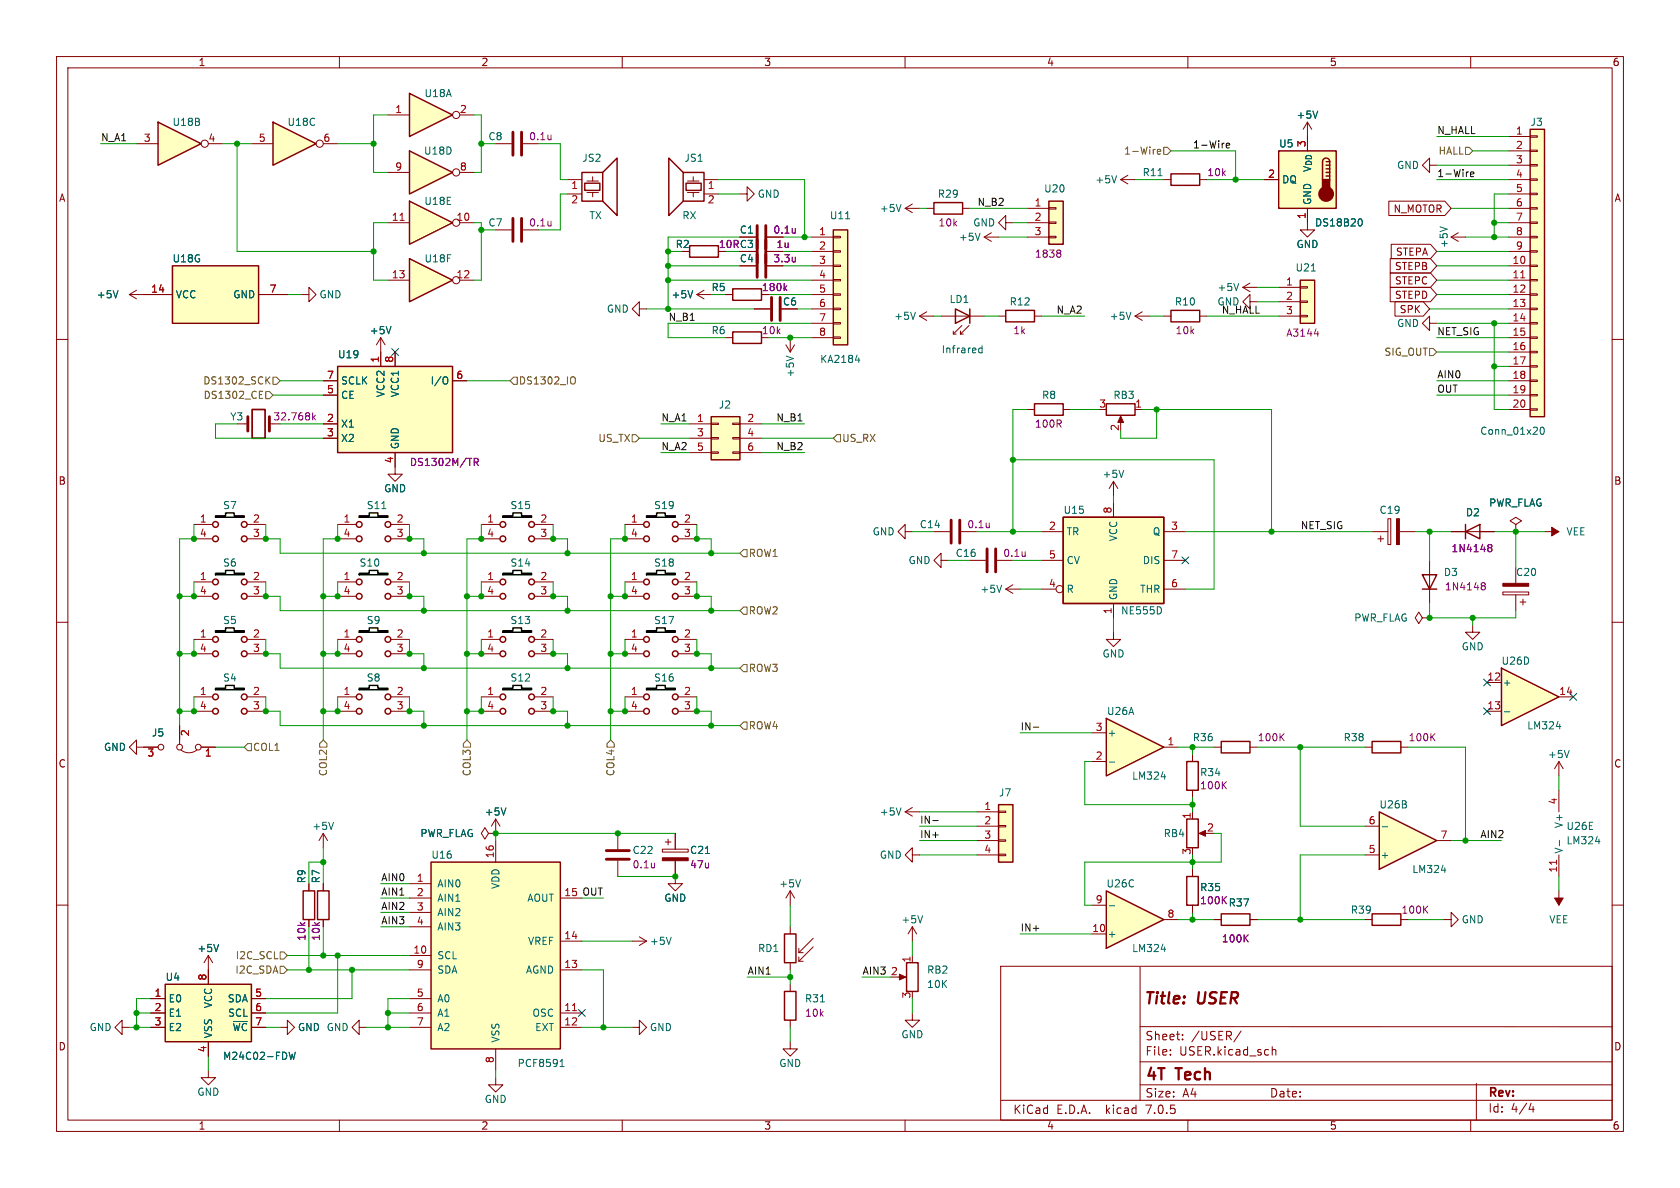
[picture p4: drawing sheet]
<svg xmlns="http://www.w3.org/2000/svg" width="297mm" height="210mm" viewBox="0 0 297 210" stroke-linecap="round" stroke-linejoin="round" font-family="sans-serif">
<defs><g id="words">
<g font-size="2.8" fill="#840000">
<text x="202.1" y="178">Title:</text>
<text x="211.6" y="178">USER</text>
<text x="202.4" y="191.4">4T</text>
<text x="207.9" y="191.4">Tech</text>
</g>
<g font-size="2.1" fill="#840000">
<text x="202.4" y="184.1">Sheet:</text>
<text x="210.5" y="184.1">/USER/</text>
<text x="202.4" y="186.8">File:</text>
<text x="208.4" y="186.8">USER.kicad_sch</text>
<text x="179" y="197.1">KiCad</text>
<text x="186.7" y="197.1">E.D.A.</text>
<text x="195.4" y="197.1">kicad</text>
<text x="202.4" y="194.2">Size:</text>
<text x="202.6" y="197.1">7.0.5</text>
<text x="209" y="194.2">A4</text>
<text x="224.4" y="194.2">Date:</text>
<text x="263" y="194.2">Rev:</text>
<text x="263" y="196.8">Id:</text>
<text x="267" y="196.8">4/4</text>
</g>
<g font-size="1.8" fill="#840000">
<text x="35" y="11.8">1</text>
<text x="85" y="11.8">2</text>
<text x="135" y="11.8">3</text>
<text x="185" y="11.8">4</text>
<text x="235" y="11.8">5</text>
<text x="285" y="11.8">6</text>
<text x="10.4" y="35.8">A</text>
<text x="285.4" y="35.8">A</text>
<text x="246.3" y="37.7">N_MOTOR</text>
<text x="119.4" y="44">R2</text>
<text x="246.6" y="47.9">STEPB</text>
<text x="246.8" y="45.4">STEPA</text>
<text x="134.6" y="51.6">180k</text>
<text x="246.6" y="50.4">STEPC</text>
<text x="246.6" y="53">STEPD</text>
<text x="138.4" y="54.2">C6</text>
<text x="247.4" y="55.5">SPK</text>
<text x="10.3" y="85.8">B</text>
<text x="285.3" y="85.8">B</text>
<text x="10.3" y="135.8">C</text>
<text x="285.3" y="135.8">C</text>
<text x="10.3" y="185.8">D</text>
<text x="285.3" y="185.8">D</text>
<text x="35" y="199.8">1</text>
<text x="85" y="199.8">2</text>
<text x="135" y="199.8">3</text>
<text x="185" y="199.8">4</text>
<text x="235" y="199.8">5</text>
<text x="285" y="199.8">6</text>
</g>
<g font-size="1.8" fill="#006464">
<text x="75" y="17.3">U18A</text>
<text x="30.4" y="22.4">U18B</text>
<text x="50.8" y="22.4">U18C</text>
<text x="229.1" y="21.1">+5V</text>
<text x="270.5" y="22.4">J3</text>
<text x="74.9" y="27.5">U18D</text>
<text x="86.3" y="25">C8</text>
<text x="102.9" y="28.8">JS2</text>
<text x="120.9" y="28.8">JS1</text>
<text x="226.1" y="26.2">U5</text>
<text x="133.9" y="35.1">GND</text>
<text x="165.7" y="35.1">R29</text>
<text x="184.5" y="34.2">U20</text>
<text x="193.6" y="32.6">+5V</text>
<text x="201.9" y="31.3">R11</text>
<text x="226.6" y="32.6">DQ</text>
<text x="232" y="30.5" transform="rotate(-90 232 30.5)">V_{DD}</text>
<text x="246.9" y="30">GND</text>
<text x="75" y="36.4">U18E</text>
<text x="86.3" y="40.2">C7</text>
<text x="104.1" y="38.9">TX</text>
<text x="120.6" y="38.9">RX</text>
<text x="130.7" y="41.5">C1</text>
<text x="146.7" y="38.9">U11</text>
<text x="155.5" y="37.7">+5V</text>
<text x="172" y="40.2">GND</text>
<text x="232" y="36.3" transform="rotate(-90 232 36.3)">GND</text>
<text x="232.4" y="40.2">DS18B20</text>
<text x="30.4" y="46.5">U18G</text>
<text x="75" y="46.5">U18F</text>
<text x="127" y="44">10R C3</text>
<text x="130.7" y="46.5">C4</text>
<text x="169.5" y="42.7">+5V</text>
<text x="229.1" y="44">GND</text>
<text x="256.1" y="43.9" transform="rotate(-90 256.1 43.9)">+5V</text>
<text x="17.1" y="52.9">+5V</text>
<text x="31" y="52.9">VCC</text>
<text x="41.2" y="52.9">GND</text>
<text x="56.4" y="52.9">GND</text>
<text x="118.7" y="52.9">+5V</text>
<text x="125.7" y="51.6">R5</text>
<text x="167.8" y="53.7">LD1</text>
<text x="215.2" y="51.6">+5V</text>
<text x="229" y="48.2">U21</text>
<text x="65.3" y="59.2">+5V</text>
<text x="107.2" y="55.4">GND</text>
<text x="125.7" y="59.2">R6</text>
<text x="158" y="56.7">+5V</text>
<text x="178.4" y="54.2">R12</text>
<text x="196.1" y="56.7">+5V</text>
<text x="207.6" y="54.2">R10</text>
<text x="246.9" y="58">GND</text>
<text x="59.7" y="63.5">U19</text>
<text x="144.9" y="64.3">KA2184</text>
<text x="166.4" y="62.6">Infrared</text>
<text x="60.2" y="70.7">CE</text>
<text x="60.2" y="68.1">SCLK</text>
<text x="68.1" y="70.2" transform="rotate(-90 68.1 70.2)">VCC2</text>
<text x="70.7" y="70.2" transform="rotate(-90 70.7 70.2)">VCC1</text>
<text x="76.1" y="68.1">I/O</text>
<text x="140.5" y="66.8" transform="rotate(-90 140.5 66.8)">+5V</text>
<text x="184.2" y="70.7">R8</text>
<text x="196.8" y="70.7">RB3</text>
<text x="40.6" y="74.5">Y3</text>
<text x="60.2" y="75.8">X1</text>
<text x="127" y="72.4">J2</text>
<text x="200.6" y="72.1">1</text>
<text x="261.6" y="77">Conn_01x20</text>
<text x="60.2" y="78.3">X2</text>
<text x="70.7" y="79.5" transform="rotate(-90 70.7 79.5)">GND</text>
<text x="67.9" y="87.2">GND</text>
<text x="194.9" y="84.6">+5V</text>
<text x="263.2" y="89.7">PWR_FLAG</text>
<text x="39.4" y="90.2">S7</text>
<text x="64.8" y="90.2">S11</text>
<text x="90.2" y="90.2">S15</text>
<text x="115.6" y="90.2">S19</text>
<text x="154.2" y="94.8">GND</text>
<text x="162.5" y="93.5">C14</text>
<text x="188" y="91">U15</text>
<text x="188.5" y="94.8">TR</text>
<text x="197.7" y="95.7" transform="rotate(-90 197.7 95.7)">VCC</text>
<text x="203.8" y="94.8">Q</text>
<text x="243.8" y="91">C19</text>
<text x="259.1" y="91.4">D2</text>
<text x="276.9" y="94.8">VEE</text>
<text x="39.4" y="100.3">S6</text>
<text x="63.5" y="100.3">S10</text>
<text x="90.2" y="100.3">S14</text>
<text x="115.6" y="100.3">S18</text>
<text x="160.6" y="99.9">GND</text>
<text x="168.9" y="98.6">C16</text>
<text x="188.5" y="99.9">CV</text>
<text x="202" y="99.9">DIS</text>
<text x="255.2" y="102">D3</text>
<text x="268" y="102">C20</text>
<text x="173.3" y="105">+5V</text>
<text x="188.5" y="105">R</text>
<text x="197.7" y="106.2" transform="rotate(-90 197.7 106.2)">GND</text>
<text x="201.5" y="105">THR</text>
<text x="39.4" y="110.5">S5</text>
<text x="64.8" y="110.5">S9</text>
<text x="90.2" y="110.5">S13</text>
<text x="115.6" y="110.5">S17</text>
<text x="198.1" y="108.8">NE555D</text>
<text x="239.4" y="110">PWR_FLAG</text>
<text x="194.9" y="116.4">GND</text>
<text x="258.4" y="115.1">GND</text>
<text x="265.4" y="117.7">U26D</text>
<text x="39.4" y="120.6">S4</text>
<text x="64.8" y="120.6">S8</text>
<text x="90.2" y="120.6">S12</text>
<text x="115.6" y="120.6">S16</text>
<text x="265.6" y="121.5">+</text>
<text x="26.8" y="130.4">J5</text>
<text x="195.6" y="126.6">U26A</text>
<text x="195.7" y="130.4">+</text>
<text x="210.8" y="131.2">R36</text>
<text x="237.5" y="131.2">R38</text>
<text x="269.9" y="129.1">LM324</text>
<text x="18.3" y="132.9">GND</text>
<text x="200.1" y="138">LM324</text>
<text x="212.1" y="137.4">R34</text>
<text x="273.6" y="134.2">+5V</text>
<text x="176.5" y="141">J7</text>
<text x="243.8" y="143.1">U26B</text>
<text x="55.2" y="146.9">+5V</text>
<text x="74.3" y="148.1">PWR_FLAG</text>
<text x="85.6" y="144.3">+5V</text>
<text x="155.5" y="144.3">+5V</text>
<text x="205.7" y="148.1">RB4</text>
<text x="276.4" y="146.4" transform="rotate(-90 276.4 146.4)">V+</text>
<text x="276.9" y="146.9">U26E</text>
<text x="276.9" y="149.4">LM324</text>
<text x="76.2" y="152">U16</text>
<text x="111.8" y="151.1">C22</text>
<text x="121.9" y="151.1">C21</text>
<text x="155.5" y="152">GND</text>
<text x="244" y="152">+</text>
<text x="249.6" y="154.5">LM324</text>
<text x="276.4" y="151" transform="rotate(-90 276.4 151)">V-</text>
<text x="54.2" y="156.2" transform="rotate(-90 54.2 156.2)">R9</text>
<text x="56.7" y="156.2" transform="rotate(-90 56.7 156.2)">R7</text>
<text x="77.2" y="157">AIN0</text>
<text x="77.2" y="159.6">AIN1</text>
<text x="88.5" y="157.2" transform="rotate(-90 88.5 157.2)">VDD</text>
<text x="93.2" y="159.6">AOUT</text>
<text x="117.4" y="159.6">GND</text>
<text x="137.7" y="157">+5V</text>
<text x="195.5" y="157">U26C</text>
<text x="212.1" y="157.7">R35</text>
<text x="238.7" y="161.7">R39</text>
<text x="77.2" y="162.1">AIN2</text>
<text x="77.2" y="164.7">AIN3</text>
<text x="93.3" y="167.2">VREF</text>
<text x="114.8" y="167.2">+5V</text>
<text x="159.3" y="163.4">+5V</text>
<text x="195.7" y="165.9">+</text>
<text x="258.4" y="163.4">GND</text>
<text x="273.8" y="163.4">VEE</text>
<text x="29.2" y="173.5">U4</text>
<text x="34.8" y="168.5">+5V</text>
<text x="77.2" y="169.7">SCL</text>
<text x="77.2" y="172.3">SDA</text>
<text x="93" y="172.3">AGND</text>
<text x="134" y="168.5">RD1</text>
<text x="163.8" y="172.3">RB2</text>
<text x="200.1" y="168.5">LM324</text>
<text x="29.7" y="177.4">E0</text>
<text x="29.7" y="179.9">E1</text>
<text x="37.7" y="178.3" transform="rotate(-90 37.7 178.3)">VCC</text>
<text x="40.2" y="177.4">SDA</text>
<text x="40.3" y="179.9">SCL</text>
<text x="77.2" y="177.4">A0</text>
<text x="77.2" y="179.9">A1</text>
<text x="94.1" y="179.9">OSC</text>
<text x="142.2" y="177.4">R31</text>
<text x="163.8" y="174.8">10K</text>
<text x="15.8" y="182.4">GND</text>
<text x="29.7" y="182.4">E2</text>
<text x="37.7" y="183.6" transform="rotate(-90 37.7 183.6)">VSS</text>
<text x="41.1" y="182.4">~{WC}</text>
<text x="52.6" y="182.4">GND GND</text>
<text x="52.6" y="182.4">GND</text>
<text x="77.2" y="182.4">A2</text>
<text x="88.5" y="184.4" transform="rotate(-90 88.5 184.4)">VSS</text>
<text x="94.6" y="182.4">EXT</text>
<text x="114.8" y="182.4">GND</text>
<text x="159.3" y="183.7">GND</text>
<text x="39.4" y="187.5">M24C02-FDW</text>
<text x="91.4" y="188.8">PCF8591</text>
<text x="137.7" y="188.8">GND</text>
<text x="34.8" y="193.9">GND</text>
<text x="85.6" y="195.1">GND</text>
</g>
<g font-size="1.8" fill="#a90000">
<text x="69.8" y="20.1">1</text>
<text x="81.2" y="20.1">2</text>
<text x="267.9" y="23.9">1</text>
<text x="25.4" y="25.1">3</text>
<text x="36.8" y="25.1">4</text>
<text x="45.7" y="25.1">5</text>
<text x="57.1" y="25.1">6</text>
<text x="230.9" y="26.1" transform="rotate(-90 230.9 26.1)">3</text>
<text x="267.9" y="26.4">2</text>
<text x="267.9" y="29">3</text>
<text x="69.8" y="30.2">9</text>
<text x="81.2" y="30.2">8</text>
<text x="100.9" y="33.7">1</text>
<text x="125.1" y="33.7">1</text>
<text x="224.1" y="31.5">2</text>
<text x="267.9" y="31.5">4</text>
<text x="267.9" y="34">5</text>
<text x="69.2" y="39.1">11</text>
<text x="80.6" y="39.1">10</text>
<text x="100.9" y="36.2">2</text>
<text x="125.1" y="36.2">2</text>
<text x="144.7" y="41.7">1</text>
<text x="182.8" y="36.6">1</text>
<text x="182.8" y="39.1">2</text>
<text x="182.8" y="41.7">3</text>
<text x="230.9" y="38.8" transform="rotate(-90 230.9 38.8)">1</text>
<text x="267.9" y="36.6">6</text>
<text x="267.9" y="39.1">7</text>
<text x="267.9" y="41.7">8</text>
<text x="144.7" y="44.2">2</text>
<text x="144.7" y="46.7">3</text>
<text x="267.3" y="46.7">10</text>
<text x="267.9" y="44.2">9</text>
<text x="26.7" y="51.8">14</text>
<text x="47.6" y="51.8">7</text>
<text x="69.2" y="49.3">13</text>
<text x="80.6" y="49.3">12</text>
<text x="144.7" y="49.3">4</text>
<text x="144.7" y="51.8">5</text>
<text x="227.3" y="50.5">1</text>
<text x="227.3" y="53.1">2</text>
<text x="267.3" y="49.3">11</text>
<text x="267.3" y="51.8">12</text>
<text x="144.7" y="54.4">6</text>
<text x="144.7" y="56.9">7</text>
<text x="144.7" y="59.4">8</text>
<text x="227.3" y="55.6">3</text>
<text x="267.3" y="54.4">13</text>
<text x="267.3" y="56.9">14</text>
<text x="267.3" y="59.4">15</text>
<text x="67.1" y="64.2" transform="rotate(-90 67.1 64.2)">1</text>
<text x="69.6" y="64.2" transform="rotate(-90 69.6 64.2)">8</text>
<text x="267.3" y="62">16</text>
<text x="267.3" y="64.5">17</text>
<text x="57.8" y="69.6">5</text>
<text x="57.8" y="67.1">7</text>
<text x="80.6" y="67.1">6</text>
<text x="267.3" y="67.1">18</text>
<text x="267.3" y="69.6">19</text>
<text x="57.8" y="74.7">2</text>
<text x="57.8" y="77.2">3</text>
<text x="123.2" y="74.7">1</text>
<text x="123.2" y="77.2">3</text>
<text x="132" y="74.7">2</text>
<text x="132" y="77.2">4</text>
<text x="194.3" y="72.1">3</text>
<text x="197.9" y="76.2" transform="rotate(-90 197.9 76.2)">2</text>
<text x="267.3" y="72.1">20</text>
<text x="69.6" y="81.9" transform="rotate(-90 69.6 81.9)">4</text>
<text x="123.2" y="79.8">5</text>
<text x="132" y="79.8">6</text>
<text x="35.3" y="92.5">1</text>
<text x="35.3" y="95">4</text>
<text x="44.7" y="92.5">2</text>
<text x="44.7" y="95">3</text>
<text x="60.7" y="92.5">1</text>
<text x="60.7" y="95">4</text>
<text x="70.1" y="92.5">2</text>
<text x="70.1" y="95">3</text>
<text x="86.1" y="92.5">1</text>
<text x="86.1" y="95">4</text>
<text x="95.5" y="92.5">2</text>
<text x="95.5" y="95">3</text>
<text x="111.5" y="92.5">1</text>
<text x="111.5" y="95">4</text>
<text x="120.9" y="92.5">2</text>
<text x="120.9" y="95">3</text>
<text x="185.4" y="93.7">2</text>
<text x="196.6" y="90.8" transform="rotate(-90 196.6 90.8)">8</text>
<text x="207" y="93.7">3</text>
<text x="185.4" y="98.8">5</text>
<text x="207" y="98.8">7</text>
<text x="35.3" y="102.6">1</text>
<text x="35.3" y="105.2">4</text>
<text x="44.7" y="102.6">2</text>
<text x="44.7" y="105.2">3</text>
<text x="60.7" y="102.6">1</text>
<text x="60.7" y="105.2">4</text>
<text x="70.1" y="102.6">2</text>
<text x="70.1" y="105.2">3</text>
<text x="86.1" y="102.6">1</text>
<text x="86.1" y="105.2">4</text>
<text x="95.5" y="102.6">2</text>
<text x="95.5" y="105.2">3</text>
<text x="111.5" y="102.6">1</text>
<text x="111.5" y="105.2">4</text>
<text x="120.9" y="102.6">2</text>
<text x="120.9" y="105.2">3</text>
<text x="185.4" y="103.9">4</text>
<text x="207" y="103.9">6</text>
<text x="35.3" y="112.8">1</text>
<text x="44.7" y="112.8">2</text>
<text x="60.7" y="112.8">1</text>
<text x="70.1" y="112.8">2</text>
<text x="86.1" y="112.8">1</text>
<text x="95.5" y="112.8">2</text>
<text x="111.5" y="112.8">1</text>
<text x="120.9" y="112.8">2</text>
<text x="196.6" y="108.6" transform="rotate(-90 196.6 108.6)">1</text>
<text x="35.3" y="115.3">4</text>
<text x="44.7" y="115.3">3</text>
<text x="60.7" y="115.3">4</text>
<text x="70.1" y="115.3">3</text>
<text x="86.1" y="115.3">4</text>
<text x="95.5" y="115.3">3</text>
<text x="111.5" y="115.3">4</text>
<text x="120.9" y="115.3">3</text>
<text x="35.3" y="122.9">1</text>
<text x="35.3" y="125.5">4</text>
<text x="44.7" y="122.9">2</text>
<text x="44.7" y="125.5">3</text>
<text x="60.7" y="122.9">1</text>
<text x="60.7" y="125.5">4</text>
<text x="70.1" y="122.9">2</text>
<text x="70.1" y="125.5">3</text>
<text x="86.1" y="122.9">1</text>
<text x="86.1" y="125.5">4</text>
<text x="95.5" y="122.9">2</text>
<text x="95.5" y="125.5">3</text>
<text x="111.5" y="122.9">1</text>
<text x="111.5" y="125.5">4</text>
<text x="120.9" y="122.9">2</text>
<text x="120.9" y="125.5">3</text>
<text x="262.9" y="120.4">12</text>
<text x="262.9" y="125.5">13</text>
<text x="275.6" y="122.9">14</text>
<text x="33.7" y="130.2" transform="rotate(-90 33.7 130.2)">2</text>
<text x="193.6" y="129.3">3</text>
<text x="206.3" y="131.8">1</text>
<text x="26" y="134">3</text>
<text x="36.2" y="134">1</text>
<text x="193.6" y="134.4">2</text>
<text x="174" y="143.3">1</text>
<text x="275.3" y="142.3" transform="rotate(-90 275.3 142.3)">4</text>
<text x="174" y="145.8">2</text>
<text x="174" y="148.3">3</text>
<text x="210.6" y="144.8" transform="rotate(-90 210.6 144.8)">1</text>
<text x="213.3" y="147.1">2</text>
<text x="241.9" y="145.8">6</text>
<text x="254.6" y="148.3">7</text>
<text x="73.6" y="156">1</text>
<text x="87.4" y="151.8" transform="rotate(-90 87.4 151.8)">16</text>
<text x="174" y="150.9">4</text>
<text x="210.6" y="151.2" transform="rotate(-90 210.6 151.2)">3</text>
<text x="241.9" y="150.9">5</text>
<text x="275.3" y="154.3" transform="rotate(-90 275.3 154.3)">11</text>
<text x="73.6" y="158.5">2</text>
<text x="73.6" y="161">3</text>
<text x="193.6" y="159.8">9</text>
<text x="73.6" y="163.6">4</text>
<text x="99.7" y="166.1">14</text>
<text x="193" y="164.8">10</text>
<text x="206.3" y="162.3">8</text>
<text x="36.6" y="173.4" transform="rotate(-90 36.6 173.4)">8</text>
<text x="73" y="168.7">10</text>
<text x="73.6" y="171.2">9</text>
<text x="99.7" y="171.2">13</text>
<text x="157.4" y="172.5">2</text>
<text x="161" y="170.2" transform="rotate(-90 161 170.2)">1</text>
<text x="27.3" y="176.3">1</text>
<text x="27.3" y="178.8">2</text>
<text x="45.1" y="176.3">5</text>
<text x="45.1" y="178.8">6</text>
<text x="73.6" y="176.3">5</text>
<text x="73.6" y="178.8">6</text>
<text x="99.7" y="178.8">11</text>
<text x="161" y="176.6" transform="rotate(-90 161 176.6)">3</text>
<text x="27.3" y="181.4">3</text>
<text x="45.1" y="181.4">7</text>
<text x="73.6" y="181.4">7</text>
<text x="99.7" y="181.4">12</text>
<text x="36.6" y="186.1" transform="rotate(-90 36.6 186.1)">4</text>
<text x="87.4" y="188" transform="rotate(-90 87.4 188)">8</text>
</g>
<g font-size="1.8" fill="#0f0f0f">
<text x="254" y="23.8">N_HALL</text>
<text x="17.8" y="25.1">N_A1</text>
<text x="210.8" y="26.3">1-Wire</text>
<text x="254" y="31.4">1-Wire</text>
<text x="172.7" y="36.5">N_B2</text>
<text x="118.1" y="56.8">N_B1</text>
<text x="186.7" y="55.5">N_A2</text>
<text x="215.2" y="54.2">GND</text>
<text x="215.9" y="55.5">N_HALL</text>
<text x="254" y="59.3">NET_SIG</text>
<text x="254" y="69.5">OUT</text>
<text x="254" y="67">AIN0</text>
<text x="116.8" y="74.6">N_A1</text>
<text x="137.2" y="74.6">N_B1</text>
<text x="116.8" y="79.7">N_A2</text>
<text x="137.2" y="79.7">N_B2</text>
<text x="229.9" y="93.6">NET_SIG</text>
<text x="180.3" y="129.2">IN-</text>
<text x="162.6" y="148.2">IN+</text>
<text x="162.6" y="145.7">IN-</text>
<text x="261.6" y="148.2">AIN2</text>
<text x="67.3" y="155.9">AIN0</text>
<text x="67.3" y="160.9">AIN2</text>
<text x="67.3" y="158.4">AIN1</text>
<text x="99.7" y="158.5">15 OUT</text>
<text x="67.3" y="163.5">AIN3</text>
<text x="180.3" y="164.8">IN+</text>
<text x="132.1" y="172.4">AIN1</text>
<text x="152.4" y="172.4">AIN3</text>
</g>
<g font-size="1.8" fill="#840084">
<text x="93.5" y="25">0.1u</text>
<text x="213.4" y="31.3">10k</text>
<text x="93.5" y="40.2">0.1u</text>
<text x="136.7" y="41.5">0.1u</text>
<text x="165.9" y="40.2">10k</text>
<text x="136.7" y="46.5">3.3u</text>
<text x="137.2" y="44">1u</text>
<text x="182.9" y="45.7">1838</text>
<text x="134.6" y="59.2">10k</text>
<text x="179.1" y="59.2">1k</text>
<text x="207.8" y="59.2">10k</text>
<text x="227.3" y="59.7">A3144</text>
<text x="48.3" y="74.5">32.768k</text>
<text x="182.9" y="75.8">100R</text>
<text x="72.4" y="82.5">DS1302M/TR</text>
<text x="171" y="93.5">0.1u</text>
<text x="177.3" y="98.6">0.1u</text>
<text x="256.5" y="97.8">1N4148</text>
<text x="255.4" y="104.5">1N4148</text>
<text x="222.3" y="131.2">100K</text>
<text x="249" y="131.2">100K</text>
<text x="212.1" y="139.7">100K</text>
<text x="111.8" y="153.7">0.1u</text>
<text x="121.9" y="153.7">47u</text>
<text x="212.1" y="160">100K R37</text>
<text x="247.7" y="161.7">100K</text>
<text x="54.2" y="166.4" transform="rotate(-90 54.2 166.4)">10k</text>
<text x="56.7" y="166.4" transform="rotate(-90 56.7 166.4)">10k</text>
<text x="215.9" y="166.8">100K</text>
<text x="142.2" y="179.9">10k</text>
</g>
<g font-size="1.8" fill="#725600">
<text x="198.7" y="27.5">1-Wire</text>
<text x="254.3" y="27.5">HALL</text>
<text x="244.7" y="63.1">SIG_OUT</text>
<text x="35.9" y="68.1">DS1302_SCK</text>
<text x="36" y="70.7">DS1302_CE</text>
<text x="91.6" y="68.1">DS1302_IO</text>
<text x="105.8" y="78.3">US_TX</text>
<text x="148.8" y="78.3">US_RX</text>
<text x="132.3" y="98.6">ROW1</text>
<text x="132.3" y="108.8">ROW2</text>
<text x="132.3" y="118.9">ROW3</text>
<text x="132.3" y="129.1">ROW4</text>
<text x="44.6" y="132.9">COL1</text>
<text x="58" y="137.2" transform="rotate(-90 58 137.2)">COL2</text>
<text x="83.4" y="137.2" transform="rotate(-90 83.4 137.2)">COL3</text>
<text x="108.8" y="137.2" transform="rotate(-90 108.8 137.2)">COL4</text>
<text x="41.6" y="172.3">I2C_SDA</text>
<text x="41.7" y="169.7">I2C_SCL</text>
</g>
</g></defs>
<g fill="none" stroke="#840000" stroke-width=".18">
<path d="M10 10h277v190h-277zM12 12h273v186h-273zM60 10v2M110 10v2M160 10v2M210 10v2M260 10v2M10 60h2M113 54.6v-1.3l-1.2 1.3 1.2 1.3v-1.3h1.3M285 60h2M34.3 92.7h3.3M34.3 95.3h3.3"/>
<path d="M43.7 92.7h3.3M43.7 95.3h3.3M59.7 92.7h3.3M59.7 95.3h3.3M69.1 92.7h3.3M69.1 95.3h3.3M69.8 82.6v1.2h1.3l-1.3 1.3-1.2-1.3h1.2M85.1 92.7h3.3M85.1 95.3h3.3M94.5 92.7h3.3M94.5 95.3h3.3M110.5 92.7h3.3"/>
<path d="M110.5 95.3h3.3M119.9 92.7h3.3M119.9 95.3h3.3M10 110h2M34.3 102.9h3.3M34.3 105.4h3.3M43.7 102.9h3.3M43.7 105.4h3.3M59.7 102.9h3.3M59.7 105.4h3.3M69.1 102.9h3.3M69.1 105.4h3.3"/>
<path d="M85.1 102.9h3.3M85.1 105.4h3.3M94.5 102.9h3.3M94.5 105.4h3.3M285 110h2M10 160h2M285 160h2M26.7 176.5h2.5M26.7 179.1h2.5M36.8 168.9v5.1M36.8 168.9l-.7 1.3M36.8 168.9l.8 1.3"/>
<path d="M44.4 176.5h2.6M44.4 179.1h2.6M176.9 170.8h108.1v27.2h-108.1zM201.5 170.9v23.7M241.3 162.6h1.3M247.6 162.6h1.3M255.3 162.6h1.2v-1.3l1.3 1.3-1.3 1.2v-1.2M21.6 181.6v-1.3l-1.3 1.3 1.3 1.3v-1.3h1.3M26.7 181.6h2.5M36.8 189.2v1.3h1.3l-1.3 1.3-1.2-1.3h1.2M36.8 184.2v2.5M44.4 181.6h2.6"/>
<path d="M49.5 181.6h1.3v-1.3l1.3 1.3-1.3 1.3v-1.3M60 198v2M63.5 181.6v-1.3l-1.3 1.3 1.3 1.3v-1.3h1.3M110 198v2M160 198v2M177 194.5h108M201.5 181.5h83.5M201.5 191.8h83.5M201.5 187.7h83.5M206.9 186.4v.1M206.9 185.6v.1M209.1 183.7v.1"/>
<path d="M209.1 182.9v.1M210 198v2M219.4 182.2l-1.3 2M224.9 185v1.5M224.9 185.7l.2-.2 .4 .1 .1 .9M260 198v2M261 191.5v6.5M270.7 195l-.4 1.1h.9M271 195.6v1"/>
</g>
<path d="M29.2 174h15.2v10.2h-15.2z" fill="#ffffc2" stroke="#ffffc2" stroke-width=".18"/>
<g fill="none" stroke="#840000" stroke-width=".25">
<path d="M29.2 174h15.2v10.2h-15.2zM242.6 161.5h5v2.1h-5z"/>
<circle cx="38.1" cy="92.7" r=".51"/>
<circle cx="38.1" cy="95.3" r=".51"/>
<circle cx="43.2" cy="92.7" r=".51"/>
<circle cx="43.2" cy="95.3" r=".51"/>
<circle cx="63.5" cy="92.7" r=".51"/>
<circle cx="63.5" cy="95.3" r=".51"/>
<circle cx="68.6" cy="92.7" r=".51"/>
<circle cx="68.6" cy="95.3" r=".51"/>
<circle cx="88.9" cy="92.7" r=".51"/>
<circle cx="88.9" cy="95.3" r=".51"/>
<circle cx="94" cy="92.7" r=".51"/>
<circle cx="94" cy="95.3" r=".51"/>
<circle cx="114.3" cy="92.7" r=".51"/>
<circle cx="114.3" cy="95.3" r=".51"/>
<circle cx="119.4" cy="92.7" r=".51"/>
<circle cx="119.4" cy="95.3" r=".51"/>
<circle cx="38.1" cy="102.9" r=".51"/>
<circle cx="38.1" cy="105.4" r=".51"/>
<circle cx="43.2" cy="102.9" r=".51"/>
<circle cx="43.2" cy="105.4" r=".51"/>
<circle cx="63.5" cy="102.9" r=".51"/>
<circle cx="63.5" cy="105.4" r=".51"/>
<circle cx="68.6" cy="105.4" r=".51"/>
<circle cx="68.6" cy="102.9" r=".51"/>
<circle cx="88.9" cy="102.9" r=".51"/>
<circle cx="88.9" cy="105.4" r=".51"/>
<circle cx="94" cy="105.4" r=".51"/>
<circle cx="94" cy="102.9" r=".51"/>
</g>
<path d="M67.5 89.9h.7M38.6 166.9l-.4 1.3M51.1 186l.3 1.3 .3-.9 .2 .9 .3-1.3" fill="none" stroke="#006464" stroke-width=".18"/>
<path d="M38.1 91.2h1.8v-.5h1.5v.5h1.8v.2h-5.1zM63.5 91.2h1.8v-.5h1.5v.5h1.8v.2h-5.1zM88.9 91.2h1.8v-.5h1.5v.5h1.8v.2h-5.1zM114.3 91.2h1.8v-.5h1.5v.5h1.8v.2h-5.1zM38.1 101.3h1.8v-.5h1.5v.5h1.8v.3h-5.1zM63.5 101.3h1.8v-.5h1.5v.5h1.8v.3h-5.1zM88.9 101.3h1.8v-.5h1.5v.5h1.8v.3h-5.1z" fill="none" stroke="#000" stroke-width=".25"/>
<path d="M72.4 35.6l7.6 3.8-7.6 3.8z" fill="#ffffc2"/>
<path d="M72.4 35.6l7.6 3.8-7.6 3.8z" fill="none" stroke="#840000" stroke-width=".25"/>
<g fill="none" stroke="#840000" stroke-width=".18">
<path d="M68.6 39.4h3.8M81.3 39.4h2.5M87.6 25.4h2.8M92.5 25.4h2.7M87.6 40.6h2.8M92.5 40.6h2.7"/>
<circle cx="80.6" cy="39.4" r=".63"/>
</g>
<path d="M70.7 39h.8" fill="none" stroke="#a90000" stroke-width=".18"/>
<path d="M90.7 23.4v4M90.7 38.6v4.1M92.2 23.4v4M92.2 38.6v4.1" fill="none" stroke="#840000" stroke-width=".51"/>
<path d="M72.4 26.7l7.6 3.8-7.6 3.8z" fill="#ffffc2"/>
<path d="M72.4 26.7l7.6 3.8-7.6 3.8z" fill="none" stroke="#840000" stroke-width=".25"/>
<g fill="none" stroke="#840000" stroke-width=".18">
<path d="M68.6 30.5h3.8M81.3 30.5h2.5"/>
<circle cx="80.6" cy="30.5" r=".63"/>
</g>
<path d="M27.9 21.6l7.7 3.8-7.7 3.8z" fill="#ffffc2"/>
<path d="M27.9 21.6l7.7 3.8-7.7 3.8zM30.5 47h15.2v10.2h-15.2z" fill="none" stroke="#840000" stroke-width=".25"/>
<g fill="none" stroke="#840000" stroke-width=".18">
<path d="M24.1 25.4h3.8M36.8 25.4h2.6M25.4 52.1h5.1M45.7 52.1h5.1"/>
<circle cx="36.2" cy="25.4" r=".63"/>
</g>
<path d="M30.5 47h15.2v10.2h-15.2z" fill="#ffffc2" stroke="#ffffc2" stroke-width=".18"/>
<path d="M48.3 21.6l7.6 3.8-7.6 3.8z" fill="#ffffc2"/>
<path d="M48.3 21.6l7.6 3.8-7.6 3.8z" fill="none" stroke="#840000" stroke-width=".25"/>
<g fill="none" stroke="#840000" stroke-width=".18">
<path d="M44.4 25.4h3.9M57.1 25.4h2.6M43.2 74.9h.6M47.6 74.9h.7"/>
<circle cx="56.5" cy="25.4" r=".63"/>
</g>
<path d="M44.6 72.4h2.3v5.1h-2.3z" fill="none" stroke="#840000" stroke-width=".3"/>
<path d="M43.8 73.7v2.5M47.6 73.7v2.5" fill="none" stroke="#840000" stroke-width=".51"/>
<path d="M55.3 73v1.2M55.4 73.8l.4 .4M55.8 73.4l-.5 .5" fill="none" stroke="#840084" stroke-width=".18"/>
<path d="M72.4 45.7l7.6 3.8-7.6 3.8z" fill="#ffffc2"/>
<path d="M72.4 45.7l7.6 3.8-7.6 3.8z" fill="none" stroke="#840000" stroke-width=".25"/>
<g fill="none" stroke="#840000" stroke-width=".18">
<path d="M68.6 49.5h3.8M81.3 49.5h2.5"/>
<circle cx="80.6" cy="49.5" r=".63"/>
</g>
<path d="M243.8 143.5l10.2 5.1-10.2 5.1z" fill="#ffffc2"/>
<path d="M207 30.7h5.1v2.1h-5.1zM259.1 94l2.5-1.3v2.6zM259.1 92.7v2.6M242.6 131.1h5v2h-5zM243.8 143.5l10.2 5.1-10.2 5.1z" fill="none" stroke="#840000" stroke-width=".25"/>
<g fill="none" stroke="#840000" stroke-width=".18">
<path d="M198.1 31.8l1.3 .7M198.1 31.8h2.6M199.4 31l-1.3 .8M205.7 31.8h1.3M212.1 31.8h1.3M53.3 52.1h1.3v-1.3l1.3 1.3-1.3 1.2v-1.2M67.3 59.7l-.8 1.3M67.3 59.7v2.5M67.3 59.7l.8 1.3M123.2 52.1l1.3 .7M123.2 52.1h2.5M124.5 51.3l-1.3 .8"/>
<path d="M256.5 94h7.7M268 92.7l1-.6-1-.7-1 .7 1 .6v1.3M268 94h.1M241.3 132.1h1.3M247.6 132.1h1.3M275.6 139.7v3.8M117.1 150.1h4.6v.5h-4.6zM117.6 148.8h1M118.1 148.3v1.1M119.4 147.3v2.8M119.4 152.1v2.8M241.3 151.1h2.5"/>
<path d="M241.3 146.1h2.5M254 148.6h2.5M275.6 151.1v3.8"/>
</g>
<path d="M197.4 31.1l-.4 1.2M69.1 57.7l-.4 1.3M122.5 51.4l-.5 1.2M244.4 146.1h.9M254.8 153.8h.8M275.7 148.5v1M282.1 148.7h.8" fill="none" stroke="#006464" stroke-width=".18"/>
<path d="M263.3 96.3h.3l.1 .2-.2 .3M263.3 96.8h.2M263.5 96.8l.2 .3v.2l-.1 .2h-.3" fill="none" stroke="#840084" stroke-width=".18"/>
<path d="M117.1 151.6h4.6v.5h-4.6z" fill="#840000" stroke="#840000" stroke-width=".18"/>
<path d="M275.2 152.1v.7" fill="none" stroke="#a90000" stroke-width=".18"/>
<path d="M195.6 127l10.1 5.1-10.1 5.1z" fill="#ffffc2"/>
<g fill="none" stroke="#840000" stroke-width=".25">
<path d="M120.8 30.5h3.7v5.1h-3.7zM120.8 30.5l-2.6-2.6v10.2l2.6-2.5M121.3 32.4h2.7v1.3h-2.7zM226.1 26.7h10.1v10.1h-10.1zM234.4 31.1h.7M234.4 30.5h.7M234.4 29.8h.7M234.4 29.2h.7M234.4 28.6h.7M235.1 28.6a.64 .64 0 0 0-.7-.7 .64 .64 0 0 0-.6 .7v3.2M235.1 28.6v3.2M270.5 22.9h2.5v50.8h-2.5z"/>
<path d="M121.9 43.4h5.1v2.1h-5.1zM129.5 51.1h5.1v2h-5.1zM129.5 58.7h5.1v2h-5.1zM229.9 49.5h2.5v7.7h-2.5zM59.7 64.8h20.3v15.2h-20.3zM125.7 73.7h5.1v7.6h-5.1zM188 91.4h17.7v15.3h-17.7zM195.6 127l10.1 5.1-10.1 5.1zM76.2 152.4h22.9v33h-22.9z"/>
<circle cx="38.1" cy="115.6" r=".51"/>
<circle cx="38.1" cy="113" r=".51"/>
<circle cx="43.2" cy="115.6" r=".51"/>
<circle cx="43.2" cy="113" r=".51"/>
<circle cx="63.5" cy="115.6" r=".51"/>
<circle cx="63.5" cy="113" r=".51"/>
<circle cx="68.6" cy="115.6" r=".51"/>
<circle cx="68.6" cy="113" r=".51"/>
<circle cx="88.9" cy="113" r=".51"/>
<circle cx="88.9" cy="115.6" r=".51"/>
<circle cx="94" cy="115.6" r=".51"/>
<circle cx="94" cy="113" r=".51"/>
<circle cx="38.1" cy="125.7" r=".51"/>
<circle cx="38.1" cy="123.2" r=".51"/>
<circle cx="43.2" cy="123.2" r=".51"/>
<circle cx="43.2" cy="125.7" r=".51"/>
<circle cx="63.5" cy="125.7" r=".51"/>
<circle cx="63.5" cy="123.2" r=".51"/>
<circle cx="68.6" cy="123.2" r=".51"/>
<circle cx="68.6" cy="125.7" r=".51"/>
<circle cx="88.9" cy="123.2" r=".51"/>
<circle cx="88.9" cy="125.7" r=".51"/>
<circle cx="94" cy="125.7" r=".51"/>
<circle cx="94" cy="123.2" r=".51"/>
</g>
<g fill="none" stroke="#840000" stroke-width=".18">
<path d="M121.5 34h2.1M121.5 32h2.1M122.6 31.2v.8M122.6 34v.8M124.5 31.8h2.5M124.5 34.3h2.5M130.8 34.3h1.3v-1.3l1.2 1.3-1.2 1.3v-1.3M223.5 31.8h2.6M231.1 36.8v3.8h1.3l-1.3 1.3-1.2-1.3h1.2M231.1 21.6v2.5M231.1 21.6l-.7 1.3M231.1 21.6l.8 1.3"/>
<path d="M252.7 29.2v-1.3l-1.2 1.3 1.2 1.3v-1.3h1.3M266.7 31.8h3.8M266.7 24.1h3.8M266.7 26.7h3.8M266.7 29.2h3.8M266.7 34.3h3.8M266.7 36.8h3.8M266.7 39.4h3.8M270.5 39.2h1.3v.3h-1.3zM270.5 36.7h1.3v.3h-1.3zM270.5 34.2h1.3v.2h-1.3zM270.5 31.6h1.3v.3h-1.3z"/>
<path d="M270.5 29.1h1.3v.2h-1.3zM270.5 26.5h1.3v.3h-1.3zM270.5 24h1.3v.3h-1.3zM22.9 52.1h2.5M22.9 52.1l1.2 .7M24.1 51.3l-1.2 .8M128.3 52.1h1.2M128.3 59.7h1.2M130.8 41.9h2.8M130.8 47h2.8M130.8 44.5h2.8M133.3 54.6h2.8"/>
<path d="M135.6 41.9h2.8M135.6 47h2.8M135.6 44.5h2.8M139.7 59.7v2.5M219.7 50.8l1.3 .8M219.7 50.8h2.5M221 53.3v-1.2l-1.3 1.2 1.3 1.3v-1.3h1.2M221 50l-1.3 .8M226.1 50.8h3.8M226.1 53.3h3.8M226.1 55.9h3.8M229.9 55.8h1.2v.2h-1.2z"/>
<path d="M229.9 53.2h1.2v.3h-1.2zM229.9 50.7h1.2v.2h-1.2zM252.7 57.2v-1.3l-1.2 1.3 1.2 1.2v-1.2h1.3M256.5 41.9l1.3 .8M256.5 41.9h2.6M257.8 41.1l-1.3 .8M266.7 52.1h3.8M266.7 59.7h3.8M266.7 41.9h3.8M266.7 47h3.8M266.7 49.5h3.8M266.7 54.6h3.8"/>
<path d="M266.7 57.2h3.8M266.7 44.5h3.8M270.5 59.6h1.3v.2h-1.3zM270.5 57h1.3v.3h-1.3zM270.5 54.5h1.3v.2h-1.3zM270.5 51.9h1.3v.3h-1.3zM270.5 49.4h1.3v.3h-1.3zM270.5 46.9h1.3v.2h-1.3zM270.5 44.3h1.3v.3h-1.3zM270.5 41.8h1.3v.2h-1.3zM57.1 74.9h2.6M57.1 77.5h2.6"/>
<path d="M57.1 69.9h2.6M57.1 67.3h2.6M67.3 62.2v2.6M69.8 62.2v2.6M80 67.3h2.5M121.9 74.9h3.8M121.9 77.5h3.8M125.7 79.9h1.3v.2h-1.3zM125.7 77.3h1.3v.3h-1.3zM125.7 74.8h1.3v.3h-1.3zM129.5 79.9h1.3v.2h-1.3zM129.5 77.3h1.3v.3h-1.3z"/>
<path d="M129.5 74.8h1.3v.3h-1.3zM130.8 74.9h3.8M130.8 77.5h3.8M138.9 61l.8 1.2M140.5 61l-.8 1.2M266.7 69.9h3.8M266.7 67.3h3.8M266.7 62.2h3.8M266.7 64.8h3.8M266.7 72.4h3.8M270.5 72.3h1.3v.2h-1.3zM270.5 69.7h1.3v.3h-1.3z"/>
<path d="M270.5 67.2h1.3v.2h-1.3zM270.5 64.6h1.3v.3h-1.3zM270.5 62.1h1.3v.3h-1.3zM69.8 80v2.6M121.9 80h3.8M130.8 80h3.8M184.1 94h3.9M184.1 99.1h3.9M196.8 88.9v2.5M205.7 94h3.8M205.7 99.1h3.8M34.3 113h3.3"/>
<path d="M34.3 115.6h3.3M43.7 113h3.3M43.7 115.6h3.3M59.7 113h3.3M59.7 115.6h3.3M69.1 113h3.3M69.1 115.6h3.3M85.1 113h3.3M85.1 115.6h3.3M94.5 113h3.3M94.5 115.6h3.3M184.1 104.1h2.6"/>
<path d="M196.8 111.8v1.2h1.3l-1.3 1.3-1.2-1.3h1.2M196.8 106.7v2.5M205.7 104.1h3.8M24.1 132.1v-1.3l-1.2 1.3 1.2 1.3v-1.3h3.8M31.7 128.3v3.3M32 132.6a2.26 2.26 0 0 0 2.8 0M34.3 123.2h3.3M34.3 125.7h3.3M35.6 132.1h2.5M43.7 123.2h3.3M43.7 125.7h3.3M59.7 123.2h3.3"/>
<path d="M59.7 125.7h3.3M69.1 123.2h3.3M69.1 125.7h3.3M85.1 123.2h3.3M85.1 125.7h3.3M94.5 123.2h3.3M94.5 125.7h3.3M193 134.6h2.6M193 129.5h2.6M205.7 132.1h2.6M275.6 134.6l-.8 1.3M275.6 134.6v2.6"/>
<path d="M275.6 134.6l.8 1.3M72.4 156.2h3.8M72.4 158.8h3.8M87.6 148.6v3.8M99.1 158.8h3.8M109.2 147.3v2.8M109.2 152.1v2.8M275.6 157.5v2.5M72.4 168.9h3.8M72.4 179.1h3.8M72.4 171.5h3.8M72.4 161.3h3.8"/>
<path d="M72.4 163.8h3.8M72.4 176.5h3.8M99.1 179.1h3.8M99.1 171.5h3.8M99.1 166.4h3.8M72.4 181.6h3.8M87.6 190.5v1.3h1.3l-1.3 1.2-1.2-1.2h1.2M87.6 185.4v3.8M99.1 181.6h3.8"/>
<circle cx="187.3" cy="104.1" r=".63"/>
<circle cx="28.4" cy="132.1" r=".51"/>
<circle cx="31.8" cy="132.1" r=".51"/>
<circle cx="35.1" cy="132.1" r=".51"/>
</g>
<g fill="none" stroke="#006464" stroke-width=".18">
<path d="M233 19.6l-.5 1.3M240.5 38.7a.79 .79 0 0 1 0 1.2M20.9 51.4l-.5 1.2M219 50.1l-.4 1.3M231.8 47.9h.7M254.6 40.1l1.2 .4M79 66.7a.9 .9 0 0 1 0 1.1M139 63l1.3 .4M272.4 75.6l.2-.1a.68 .68 0 0 1 .4 .6 .68 .68 0 0 1-.4 .7l-.2-.1-.1-.4zM196.1 134.7h1M205.3 137.3h.8M277.4 132.7l-.4 1.2"/>
<path d="M99 188.5h.7M99.1 187.6l.3-.3v1.2"/>
</g>
<path d="M133.9 39.9v9.1M135.4 39.9v9.1M136.4 52.6v4M137.9 52.6v4M107.2 151.9h4.1M107.2 150.4h4.1" fill="none" stroke="#840000" stroke-width=".51"/>
<path d="M138.7 50.9l.4 .5M139.1 50.5l-.5 .5M232.4 59h.7M83.8 81.7l.6-.1 .2-.2-.1-.3-.7-.1v1.3M84.1 81.7l.5 .6" fill="none" stroke="#840084" stroke-width=".18"/>
<g fill="#ffffc2" stroke="#ffffc2" stroke-width=".18">
<path d="M59.7 64.8h20.3v15.2h-20.3z"/>
<path d="M226.1 26.7h10.1v10.1h-10.1z"/>
<path d="M229.9 49.5h2.5v7.7h-2.5z"/>
<path d="M125.7 73.7h5.1v7.6h-5.1z"/>
<path d="M270.5 22.9h2.5v50.8h-2.5z"/>
<path d="M188 91.4h17.7v15.3h-17.7z"/>
<path d="M76.2 152.4h22.9v33h-22.9z"/>
</g>
<g fill="#840000" stroke="#840000" stroke-width=".25">
<path d="M233.8 31.8h1.3v1.9h-1.3z"/>
<circle cx="234.4" cy="34.3" r="1.27"/>
</g>
<path d="M268.8 49.1h.8M101.2 178.7h.7" fill="none" stroke="#a90000" stroke-width=".18"/>
<path d="M274.8 158.8h1.6l-.8 1.2z" fill="#840000" stroke="#840000" stroke-width=".18"/>
<path d="M38.1 111.5h1.8v-.5h1.5v.5h1.8v.3h-5.1zM63.5 111.5h1.8v-.5h1.5v.5h1.8v.3h-5.1zM88.9 111.5h1.8v-.5h1.5v.5h1.8v.3h-5.1zM38.1 121.7h1.8v-.5h1.5v.5h1.8v.2h-5.1zM63.5 121.7h1.8v-.5h1.5v.5h1.8v.2h-5.1zM88.9 121.7h1.8v-.5h1.5v.5h1.8v.2h-5.1z" fill="none" stroke="#000" stroke-width=".25"/>
<path d="M72.4 16.5l7.6 3.8-7.6 3.8z" fill="#ffffc2"/>
<g fill="none" stroke="#840000" stroke-width=".25">
<path d="M72.4 16.5l7.6 3.8-7.6 3.8zM102.9 30.5h3.7v5.1h-3.7zM103.4 32.4h2.6v1.3h-2.6zM106.6 30.5l2.5-2.6v10.2l-2.5-2.5M147.3 40.6h2.6v20.4h-2.6zM168.9 54.6l2.5 1.3-2.5 1.3zM171.4 54.6v2.6M177.8 54.9h5.1v2h-5.1zM182.9 71.4h5.1v2h-5.1zM209.8 134.6h2v5.1h-2zM215.9 131.1h5.1v2h-5.1zM53.6 157.5h2v5.1h-2z"/>
<path d="M56.1 157.5h2.1v5.1h-2.1zM176.5 142.2h2.6v10.2h-2.6zM209.8 144.8h2v5.1h-2zM138.7 165.1h2v5.1h-2zM138.7 175.3h2v5h-2zM160.3 170.2h2v5.1h-2z"/>
<circle cx="114.3" cy="105.4" r=".51"/>
<circle cx="114.3" cy="102.9" r=".51"/>
<circle cx="114.3" cy="113" r=".51"/>
<circle cx="114.3" cy="115.6" r=".51"/>
<circle cx="119.4" cy="115.6" r=".51"/>
<circle cx="119.4" cy="105.4" r=".51"/>
<circle cx="119.4" cy="102.9" r=".51"/>
<circle cx="119.4" cy="113" r=".51"/>
<circle cx="114.3" cy="125.7" r=".51"/>
<circle cx="114.3" cy="123.2" r=".51"/>
<circle cx="119.4" cy="123.2" r=".51"/>
<circle cx="119.4" cy="125.7" r=".51"/>
</g>
<g fill="none" stroke="#840000" stroke-width=".18">
<path d="M68.6 20.3h3.8M81.3 20.3h2.5M100.3 31.8h2.6M100.3 34.3h2.6M103.8 34h2M103.8 32h2M104.8 31.2v.8M104.8 34v.8M160 36.8l1.3 .8M160 36.8h2.6M161.3 36.1l-1.3 .7M143.5 41.9h3.8"/>
<path d="M143.5 44.5h3.8M143.5 47h3.8M143.5 49.5h3.8M143.5 52.1h3.8M143.5 54.6h3.8M143.5 57.2h3.8M143.5 59.7h3.8M147.3 59.6h1.3v.2h-1.3zM147.3 57h1.3v.3h-1.3zM147.3 54.5h1.3v.2h-1.3zM147.3 51.9h1.3v.3h-1.3zM147.3 49.4h1.3v.3h-1.3z"/>
<path d="M147.3 46.9h1.3v.2h-1.3zM147.3 44.3h1.3v.3h-1.3zM147.3 41.8h1.3v.2h-1.3zM162.6 55.9h2.5M162.6 55.9l1.2 .7M163.8 55.1l-1.2 .8M166.4 55.9h7.6M168.5 59.1h.5M170.1 57.5l-1.6 1.6v-.6M171.3 57.5l-1.5 1.6v-.6v.6h.5M176.5 55.9h1.3M182.9 55.9h1.2"/>
<path d="M181.6 72.4h1.3M188 72.4h1.2M160 94v-1.3l-1.3 1.3 1.3 1.3v-1.3h1.3M165.1 94h2.8M166.4 99.1v-1.3l-1.3 1.3 1.3 1.2v-1.2h1.2M169.9 94h2.8M171.4 99.1h2.8M176.3 99.1h2.8M110.5 102.9h3.3M110.5 105.4h3.3M110.5 113h3.3M110.5 115.6h3.3"/>
<path d="M119.9 102.9h3.3M119.9 105.4h3.3M119.9 113h3.3M119.9 115.6h3.3M177.8 104.1l1.3 .8M177.8 104.1h2.5M179.1 103.4l-1.3 .7M110.5 123.2h3.3M110.5 125.7h3.3M119.9 123.2h3.3M119.9 125.7h3.3M210.8 133.4v1.2"/>
<path d="M210.8 139.7v1.3M214.6 132.1h1.3M221 132.1h1.2M54.6 156.2v1.3M57.1 147.3v2.6M57.1 156.2v1.3M57.1 147.3l-.7 1.3M57.1 147.3l.8 1.3M86.4 147.3l-.7-1-.6 1 .6 1 .7-1h1.2M87.6 147.3h.1M87.6 144.8l-.7 1.3M87.6 144.8v2.5"/>
<path d="M87.6 144.8l.8 1.3M119.4 154.9v1.3h1.2l-1.2 1.3-1.3-1.3h1.3M139.7 157.5v2.5M139.7 157.5l-.8 1.3M139.7 157.5l.8 1.3M160 143.5h2.6M160 143.5l1.3 .8M161.3 151.1v-1.2l-1.3 1.2 1.3 1.3v-1.3h1.3M161.3 142.7l-1.3 .8M172.7 143.5h3.8M172.7 146.1h3.8M172.7 148.6h3.8"/>
<path d="M172.7 151.1h3.8M176.5 151h1.3v.3h-1.3zM176.5 148.5h1.3v.2h-1.3zM176.5 145.9h1.3v.3h-1.3zM176.5 143.4h1.3v.2h-1.3zM210.8 143.5v1.3M212.3 147.3h1.1M54.6 162.6v1.2M57.1 162.6v1.2M111.8 166.4h2.5M113 165.6l1.3 .8M114.3 166.4l-1.3 .7"/>
<path d="M139.7 163.8v1.3M139.7 170.2v1.3M139.7 174v1.3M141.2 169.9h.8M141.2 167.6v.8M141.2 169.2v.7M141.2 168.4h.8M143.8 167.4l-2.6 2.5M143.8 165.9l-2.6 2.5M158.7 172.7h1.1M161.3 179.1v1.2h1.3l-1.3 1.3-1.3-1.3h1.3M161.3 163.8v2.6"/>
<path d="M161.3 168.9v1.3M161.3 163.8l-.8 1.3M161.3 163.8l.8 1.3M111.8 181.6h1.2v-1.3l1.3 1.3-1.3 1.3v-1.3M139.7 184.2v1.2h1.3l-1.3 1.3-1.3-1.3h1.3M139.7 180.3v1.3"/>
<circle cx="80.6" cy="20.3" r=".63"/>
</g>
<g fill="none" stroke="#006464" stroke-width=".18">
<path d="M149.5 38.7h.7M159.3 36.1l-.4 1.3M161.8 55.2l-.4 1.3M151.2 63.7h.8M151.8 63.2v.9M173 62.1l.3 .3 .3-.1M173.6 61.1v1.3M173.6 61.6l-.3-.1-.3 .3M177.1 103.4l-.4 1.3M59 145.4l-.5 1.2M89.4 142.8l-.4 1.3M141.5 155.5l-.4 1.3"/>
<path d="M159.3 142.8l-.4 1.3M118.7 165.7l-.5 1.2M163.1 161.9l-.4 1.2"/>
</g>
<path d="M114.3 101.3h1.8v-.5h1.5v.5h1.8v.3h-5.1zM114.3 111.5h1.8v-.5h1.5v.5h1.8v.3h-5.1zM114.3 121.7h1.8v-.5h1.5v.5h1.8v.2h-5.1z" fill="none" stroke="#000" stroke-width=".25"/>
<path d="M168.1 91.9v4.1M169.7 91.9v4.1M174.5 97v4.1M176 97v4.1" fill="none" stroke="#840000" stroke-width=".51"/>
<g fill="#840000" stroke="#840000" stroke-width=".18">
<path d="M159 172.2l1.1 .5-1.1 .5z"/>
<path d="M212 147.3l1.1-.5v1z"/>
</g>
<g fill="#ffffc2" stroke="#ffffc2" stroke-width=".18">
<path d="M176.5 142.2h2.6v10.2h-2.6z"/>
<path d="M147.3 40.6h2.6v20.4h-2.6z"/>
</g>
<path d="M195.6 157.5l10.1 5.1-10.1 5z" fill="#ffffc2"/>
<path d="M165.1 35.8h5.1v2h-5.1zM185.4 35.6h2.6v7.6h-2.6zM207 54.9h5.1v2h-5.1zM195.6 71.4h5.1v2h-5.1zM251.5 101.6h2.5l-1.3 2.5zM251.5 104.1h2.5M195.6 157.5l10.1 5.1-10.1 5zM209.8 154.9h2v5.1h-2zM215.9 161.5h5.1v2.1h-5.1z" fill="none" stroke="#840000" stroke-width=".25"/>
<g fill="none" stroke="#840000" stroke-width=".18">
<path d="M163.8 36.8h1.3M170.2 36.8h1.2M177.8 39.4v-1.3l-1.3 1.3 1.3 1.2v-1.2h1.3M181.6 36.8h3.8M181.6 39.4h3.8M185.4 39.2h1.3v.3h-1.3zM185.4 36.7h1.3v.3h-1.3zM174 41.9l1.3 .8M174 41.9h2.5M175.3 41.1l-1.3 .8M181.6 41.9h3.8M185.4 41.8h1.3v.2h-1.3z"/>
<path d="M200.7 55.9l1.2 .7M200.7 55.9h2.5M201.9 55.1l-1.2 .8M205.7 55.9h1.3M212.1 55.9h1.3M198.1 73.9v1M200.7 72.4h1.2M196.8 85.1l-.7 1.3M196.8 85.1v2.5M196.8 85.1l.8 1.3M242.6 94h2.8M243.6 95.3h1"/>
<path d="M244.1 94.7v1.1M245.4 91.7h.5v4.6h-.5zM247.4 94h2.8M252.7 99.1v7.6M273 94h2.6M251.5 109.2l-.7-1-.6 1 .6 1 .7-1h1.2M252.7 109.2h.1M260.3 110.5v1.3h1.3l-1.3 1.2-1.2-1.2h1.2M265.7 104.6h4.6v.6h-4.6zM268 100.3v2.8M268 105.2v2.8M268.7 106.4h1"/>
<path d="M269.2 105.9v1M210.8 153.7v1.2M193 165.1h2.6M193 160h2.6M205.7 162.6h2.6M210.8 160v1.3M214.6 162.6h1.3M221 162.6h1.2"/>
</g>
<path d="M173.3 41.2l-.5 1.3M199.9 55.2l-.4 1.3M198.7 83.1l-.5 1.3M196.1 160.1h1M205.3 167.8h.8" fill="none" stroke="#006464" stroke-width=".18"/>
<g fill="#840000" stroke="#840000" stroke-width=".18">
<path d="M198.1 73.5l.5 1.2h-1z"/>
<path d="M246.9 91.7h.5v4.6h-.5z"/>
<path d="M265.7 103.1h4.6v.5h-4.6z"/>
<path d="M274.3 93.2l1.3 .8-1.3 .7z"/>
</g>
<path d="M185.4 35.6h2.6v7.6h-2.6z" fill="#ffffc2" stroke="#ffffc2" stroke-width=".18"/>
<path d="M187.3 44.2l.2 .2-.2 .3 .2 .3v.2l-.2 .3M262.1 103l.4 .1 .1 .2-.3 .3M262.1 103.6h.2M262.3 103.6l.3 .2v.2l-.1 .2-.4 .1" fill="none" stroke="#840084" stroke-width=".18"/>
<path d="M265.4 118.1l10.2 5.1-10.2 5.1z" fill="#ffffc2"/>
<path d="M265.4 118.1l10.2 5.1-10.2 5.1z" fill="none" stroke="#840000" stroke-width=".25"/>
<g fill="none" stroke="#840000" stroke-width=".18">
<path d="M223.5 31.8h2.6M231.1 36.8v2.6M245.5 35.6h9.9l1.1 1.2-1.1 1.3h-9.9zM25.4 52.1h5.1M45.7 52.1h5.1M128.3 52.1h1.2M130.8 41.9h2.8M130.8 47h2.8M130.8 44.5h2.8M133.3 54.6h2.8M135.6 41.9h2.8M135.6 47h2.8"/>
<path d="M135.6 44.5h2.8M245.8 45.7h7.1l1.1 1.3-1.1 1.3h-7.1zM245.8 48.3h7.1l1.1 1.2-1.1 1.3h-7.1zM245.8 50.8h7.1l1.1 1.3-1.1 1.2h-7.1zM245.9 43.2h7l1.1 1.3-1.1 1.2h-7zM246.6 53.3h5l1.1 1.3-1.1 1.3h-5zM57.1 74.9h2.6M57.1 77.5h2.6M57.1 69.9h2.6M57.1 67.3h2.6M67.3 62.2v2.6M69.8 62.2v2.6"/>
<path d="M80 67.3h2.5M69.8 80v2.6M256.5 94h2.6M261.6 94h2.6M268 94h.1M25.4 132.1h2.5M31.7 128.3v2.5M35.6 132.1h2.5M262.9 120.7h2.5M262.9 125.7h2.5M275.6 123.2h2.5M54.6 156.2v1.3"/>
<path d="M57.1 156.2v1.3M87.6 147.3h.1M119.4 147.3v2.8M119.4 152.1v2.8M210.8 153.7v1.2M26.7 176.5h2.5M26.7 179.1h2.5M36.8 171.5v2.5M44.4 176.5h2.6M44.4 179.1h2.6M54.6 162.6v1.2M57.1 162.6v1.2"/>
<path d="M210.8 160v1.3M214.6 162.6h1.3M221 162.6h1.2M26.7 181.6h2.5M36.8 184.2v2.5M44.4 181.6h2.6"/>
</g>
<path d="M233 19.6l-.5 1.3M240.5 38.7a.79 .79 0 0 1 0 1.2M20.9 51.4l-.5 1.2M69.1 57.7l-.4 1.3M122.5 51.4l-.5 1.2M79 66.7a.9 .9 0 0 1 0 1.1M266 125.8h.9M275.1 128.4h.8M89.4 142.8l-.4 1.3M38.6 166.9l-.4 1.3M51.1 186l.3 1.3 .3-.9 .2 .9 .3-1.3" fill="none" stroke="#006464" stroke-width=".18"/>
<g fill="none" stroke="#725600" stroke-width=".18">
<path d="M204.6 26.8l.6-.1-.1-.2-.3-.1-.2 .2 .1 .6h.4M205.7 26h.7l.6 .7-.6 .6h-.7zM259.1 26h.6l.6 .7-.6 .6h-.6zM45.9 69.8h.4M45.9 70.4h.6M45.9 69.2h.6M47 69.2h.6l.7 .7-.7 .6h-.6zM47.2 67.2l.5 .7M47.7 66.6l-.7 .7M48.3 66.7h.6l.6 .6-.6 .6h-.6zM90.8 66.7h.6v1.2h-.6l-.6-.6zM101.4 66.6l.1 .1a.81 .81 0 0 1-.1 1.2"/>
<path d="M111.8 76.8h.6l.6 .7-.6 .6h-.6zM148 76.8h.6v1.3h-.6l-.7-.6zM252.7 61.6h.7l.6 .6-.6 .7h-.7zM131.4 97.2h.7v1.2h-.7l-.6-.6zM131.4 107.3h.7v1.3h-.7l-.6-.6zM131.4 117.5h.7v1.2h-.7l-.6-.6zM43.8 131.4h.6v1.3h-.6l-.6-.6zM56.5 131.4l.6-.6 .7 .6v.7h-1.3zM82.5 130.8l.7 .6v.7h-1.3v-.7zM107.9 130.8l.7 .6v.7h-1.3v-.7zM131.4 127.6h.7v1.3h-.7l-.6-.6zM49.5 170.8h.7l.6 .7-.6 .6h-.7z"/>
<path d="M49.5 168.3h.7l.6 .6-.6 .6h-.7z"/>
</g>
<path d="M216.8 25.7l.6-.1-.1-.2-.3-.1-.2 .2v.6h.5M260 30.8l.6-.1-.1-.2-.4-.1-.1 .2v.6h.5M182.7 128.5h.9M164.9 145.1h1" fill="none" stroke="#0f0f0f" stroke-width=".18"/>
<g fill="none" stroke="#009600" stroke-width=".18">
<path d="M17.8 25.4h6.3M39.4 25.4h5M41.9 25.4v19.1h24.1M59.7 25.4h6.3M68.6 39.4h-2.6v10.1h2.6M68.6 20.3h-2.6v10.2h2.6M83.8 20.3h1.3v10.2h-1.3M83.8 39.4h1.3v10.1h-1.3M85.1 25.4h2.5M95.2 25.4h3.9v6.4h1.2M100.3 34.3h-1.2v6.3h-3.9M127 31.8h15.2v10.1"/>
<path d="M127 34.3h3.8M162.6 36.8h1.2M171.4 36.8h10.2M179.1 39.4h2.5M200.7 31.8h5M207 26.7h11.4v5.1M213.4 31.8h10.1M254 31.8h12.7M254 24.1h12.7M254 29.2h12.7M256.5 36.8h10.2M260.3 26.7h6.4"/>
<path d="M264.2 39.4h2.5M266.7 34.3h-2.5v7.6M50.8 52.1h2.5M85.1 40.6h2.5M114.3 54.6h19M118.1 44.5h2.5M118.1 47h12.7M118.1 49.5h25.4M130.8 41.9h-12.7v12.7M135.9 59.7h7.6M135.9 52.1h7.6M138.4 41.9h5.1"/>
<path d="M138.4 44.5h5.1M138.4 47h5.1M141 54.6h2.5M143.5 57.2h-25.4v2.5h10.2M165.1 55.9h1.3M174 55.9h2.5M176.5 41.9h5.1M184.1 55.9h7.7M203.2 55.9h2.5M213.4 55.9h12.7M222.2 50.8h3.9M222.2 53.3h3.9"/>
<path d="M252.7 54.6h14M254 44.5h12.7M254 47h12.7M254 57.2h12.7M254 49.5h12.7M254 59.7h12.7M254 52.1h12.7M259.1 41.9h7.6M264.2 57.2v15.2h2.5M41.9 74.9h-3.8v2.6h19M48.3 69.9h8.8M49.5 74.9h7.6"/>
<path d="M49.5 67.3h7.6M82.5 67.3h7.7M113 77.5h8.9M116.8 74.9h5.1M134.6 77.5h12.7M134.6 74.9h7.6M181.6 72.4h-2.5v21.6M189.2 72.4h5.1M201.9 72.4h22.9v21.6M204.5 72.4v5.1h-6.4v-1.3M254 67.3h12.7M254 69.9h12.7"/>
<path d="M254 62.2h12.7M264.2 64.8h2.5M34.3 92.7v2.6h-2.6v33M47 92.7v2.6h2.5v2.5h81.3M59.7 92.7v2.6h-2.6v35.5M72.4 92.7v2.6h2.5v2.5M85.1 92.7v2.6h-2.6v35.5M97.8 92.7v2.6h2.5v2.5M110.5 92.7v2.6h-2.6v35.5M116.8 80h5.1M123.2 92.7v2.6h2.5v2.5M134.6 80h7.6"/>
<path d="M161.3 94h3.8M167.6 99.1h3.8M172.7 94h11.4M179.1 81.3h35.5v22.8h-5.1M179.1 99.1h5M196.8 87.6v1.3M209.5 94h33.1M250.2 94h6.3M252.7 94v5.1M264.2 94h8.8M268 94v6.3M34.3 102.9v2.5h-2.6"/>
<path d="M34.3 113v2.6h-2.6M47 102.9v2.5h2.5v2.6h81.3M47 113v2.6h2.5v2.5h81.3M59.7 102.9v2.5h-2.6M59.7 113v2.6h-2.6M72.4 102.9v2.5h2.5v2.6M72.4 113v2.6h2.5v2.5M85.1 102.9v2.5h-2.6M85.1 113v2.6h-2.6M97.8 102.9v2.5h2.5v2.6M97.8 113v2.6h2.5v2.5M110.5 102.9v2.5h-2.6"/>
<path d="M110.5 113v2.6h-2.6M123.2 102.9v2.5h2.5v2.6M123.2 113v2.6h2.5v2.5M180.3 104.1h3.8M196.8 109.2v2.6M252.7 106.7v2.5h15.3v-1.2M260.3 109.2v1.3M34.3 123.2v2.5h-2.6M38.1 132.1h5.1M47 123.2v2.5h2.5v2.6h81.3M59.7 123.2v2.5h-2.6M72.4 123.2v2.5h2.5v2.6"/>
<path d="M85.1 123.2v2.5h-2.6M97.8 123.2v2.5h2.5v2.6M110.5 123.2v2.5h-2.6M123.2 123.2v2.5h2.5v2.6M180.3 129.5h12.7M193 134.6h-1.2v7.6h19M208.3 132.1h6.3M210.8 132.1v1.3M222.2 132.1h19.1M229.9 132.1v14h11.4M248.9 132.1h10.2v16.5M275.6 137.2v2.5"/>
<path d="M57.1 152.4h-2.5v3.8M57.1 149.9v6.3M67.3 158.8h5.1M67.3 156.2h5.1M102.9 158.8h3.8M109.2 154.9h10.2M119.4 147.3h-31.8v1.3M162.6 151.1h10.1M162.6 146.1h10.1M162.6 148.6h10.1M162.6 143.5h10.1M210.8 141v2.5"/>
<path d="M210.8 151.1v2.6M214.6 147.3h1.3v5.1h-24.1v7.6h1.2M241.3 151.1h-11.4v11.5M256.5 148.6h8.9M275.6 154.9v2.6M24.1 179.1h2.6M26.7 176.5h-2.6v5.1M50.8 171.5h21.6M50.8 168.9h21.6M54.6 163.8v7.7M57.1 163.8v5.1M59.7 168.9v10.2h-12.7"/>
<path d="M62.2 171.5v5h-15.2M67.3 161.3h5.1M67.3 163.8h5.1M68.6 179.1h3.8M72.4 176.5h-3.8v5.1M102.9 166.4h8.9M102.9 171.5h3.8v10.1M132.1 172.7h7.6M139.7 160v3.8M139.7 171.5v2.5M152.4 172.7h5.1M161.3 166.4v2.5"/>
<path d="M161.3 176.5v2.6M180.3 165.1h12.7M208.3 162.6h6.3M210.8 161.3v1.3M222.2 162.6h19.1M248.9 162.6h6.4M22.9 181.6h3.8M36.8 186.7v2.5M47 181.6h2.5M64.8 181.6h7.6M87.6 189.2v1.3M102.9 181.6h8.9"/>
<path d="M139.7 181.6v2.6"/>
</g>
<path d="M69.2 61.6l1.3 1.2M70.5 61.6l-1.3 1.2M208.9 98.5l1.3 1.2M210.2 98.5l-1.3 1.2M262.3 120l1.2 1.3M262.3 125.1l1.2 1.2M263.5 120l-1.2 1.3M263.5 125.1l-1.2 1.2M277.5 122.6l1.2 1.2M278.7 122.6l-1.2 1.2M102.3 178.5l1.2 1.2M103.5 178.5l-1.2 1.2" fill="none" stroke="#000084" stroke-width=".18"/>
<path d="M138.7 50.9l.4 .5M139.1 50.5l-.5 .5M83.8 81.7l.6-.1 .2-.2-.1-.3-.7-.1v1.3M84.1 81.7l.5 .6M263.3 96.3h.3l.1 .2-.2 .3M263.3 96.8h.2M263.5 96.8l.2 .3v.2l-.1 .2h-.3" fill="none" stroke="#840084" stroke-width=".18"/>
<g fill="#009600" stroke="#009600" stroke-width=".18">
<circle cx="100.3" cy="128.3" r=".46"/>
<circle cx="97.8" cy="125.7" r=".46"/>
<circle cx="100.3" cy="118.1" r=".46"/>
<circle cx="74.9" cy="97.8" r=".46"/>
<circle cx="72.4" cy="95.3" r=".46"/>
<circle cx="100.3" cy="108" r=".46"/>
<circle cx="85.1" cy="125.7" r=".46"/>
<circle cx="82.5" cy="125.7" r=".46"/>
<circle cx="110.5" cy="105.4" r=".46"/>
<circle cx="74.9" cy="108" r=".46"/>
<circle cx="72.4" cy="105.4" r=".46"/>
<circle cx="85.1" cy="105.4" r=".46"/>
<circle cx="97.8" cy="115.6" r=".46"/>
<circle cx="110.5" cy="95.3" r=".46"/>
<circle cx="123.2" cy="95.3" r=".46"/>
<circle cx="142.2" cy="41.9" r=".46"/>
<circle cx="97.8" cy="95.3" r=".46"/>
<circle cx="118.1" cy="54.6" r=".46"/>
<circle cx="85.1" cy="95.3" r=".46"/>
<circle cx="118.1" cy="49.5" r=".46"/>
<circle cx="118.1" cy="47" r=".46"/>
<circle cx="118.1" cy="44.5" r=".46"/>
<circle cx="85.1" cy="25.4" r=".46"/>
<circle cx="85.1" cy="40.6" r=".46"/>
<circle cx="125.7" cy="108" r=".46"/>
<circle cx="125.7" cy="97.8" r=".46"/>
<circle cx="139.7" cy="59.7" r=".46"/>
<circle cx="179.1" cy="81.3" r=".46"/>
<circle cx="218.4" cy="31.8" r=".46"/>
<circle cx="264.2" cy="39.4" r=".46"/>
<circle cx="264.2" cy="41.9" r=".46"/>
<circle cx="264.2" cy="64.8" r=".46"/>
<circle cx="264.2" cy="57.2" r=".46"/>
<circle cx="123.2" cy="115.6" r=".46"/>
<circle cx="125.7" cy="118.1" r=".46"/>
<circle cx="179.1" cy="94" r=".46"/>
<circle cx="123.2" cy="105.4" r=".46"/>
<circle cx="125.7" cy="128.3" r=".46"/>
<circle cx="204.5" cy="72.4" r=".46"/>
<circle cx="224.8" cy="94" r=".46"/>
<circle cx="252.7" cy="109.2" r=".46"/>
<circle cx="260.3" cy="109.2" r=".46"/>
<circle cx="268" cy="94" r=".46"/>
<circle cx="210.8" cy="132.1" r=".46"/>
<circle cx="210.8" cy="142.2" r=".46"/>
<circle cx="110.5" cy="125.7" r=".46"/>
<circle cx="107.9" cy="115.6" r=".46"/>
<circle cx="87.6" cy="147.3" r=".46"/>
<circle cx="107.9" cy="125.7" r=".46"/>
<circle cx="123.2" cy="125.7" r=".46"/>
<circle cx="110.5" cy="115.6" r=".46"/>
<circle cx="119.4" cy="154.9" r=".46"/>
<circle cx="109.2" cy="147.3" r=".46"/>
<circle cx="107.9" cy="105.4" r=".46"/>
<circle cx="97.8" cy="105.4" r=".46"/>
<circle cx="100.3" cy="97.8" r=".46"/>
<circle cx="82.5" cy="105.4" r=".46"/>
<circle cx="82.5" cy="115.6" r=".46"/>
<circle cx="229.9" cy="132.1" r=".46"/>
<circle cx="259.1" cy="148.6" r=".46"/>
<circle cx="252.7" cy="94" r=".46"/>
<circle cx="210.8" cy="162.6" r=".46"/>
<circle cx="229.9" cy="162.6" r=".46"/>
<circle cx="210.8" cy="152.4" r=".46"/>
<circle cx="106.7" cy="181.6" r=".46"/>
<circle cx="139.7" cy="172.7" r=".46"/>
<circle cx="31.7" cy="125.7" r=".46"/>
<circle cx="31.7" cy="115.6" r=".46"/>
<circle cx="47" cy="105.4" r=".46"/>
<circle cx="31.7" cy="105.4" r=".46"/>
<circle cx="34.3" cy="115.6" r=".46"/>
<circle cx="34.3" cy="105.4" r=".46"/>
<circle cx="34.3" cy="125.7" r=".46"/>
<circle cx="57.1" cy="125.7" r=".46"/>
<circle cx="47" cy="115.6" r=".46"/>
<circle cx="57.1" cy="115.6" r=".46"/>
<circle cx="59.7" cy="115.6" r=".46"/>
<circle cx="59.7" cy="125.7" r=".46"/>
<circle cx="57.1" cy="152.4" r=".46"/>
<circle cx="85.1" cy="115.6" r=".46"/>
<circle cx="47" cy="125.7" r=".46"/>
<circle cx="72.4" cy="125.7" r=".46"/>
<circle cx="74.9" cy="128.3" r=".46"/>
<circle cx="74.9" cy="118.1" r=".46"/>
<circle cx="72.4" cy="115.6" r=".46"/>
<circle cx="66" cy="44.5" r=".46"/>
<circle cx="66" cy="25.4" r=".46"/>
<circle cx="41.9" cy="25.4" r=".46"/>
<circle cx="34.3" cy="95.3" r=".46"/>
<circle cx="57.1" cy="105.4" r=".46"/>
<circle cx="59.7" cy="105.4" r=".46"/>
<circle cx="47" cy="95.3" r=".46"/>
<circle cx="59.7" cy="95.3" r=".46"/>
<circle cx="57.1" cy="168.9" r=".46"/>
<circle cx="54.6" cy="171.5" r=".46"/>
<circle cx="62.2" cy="171.5" r=".46"/>
<circle cx="59.7" cy="168.9" r=".46"/>
<circle cx="24.1" cy="179.1" r=".46"/>
<circle cx="24.1" cy="181.6" r=".46"/>
<circle cx="68.6" cy="179.1" r=".46"/>
<circle cx="68.6" cy="181.6" r=".46"/>
</g>
<use href="#words"/>
</svg>
